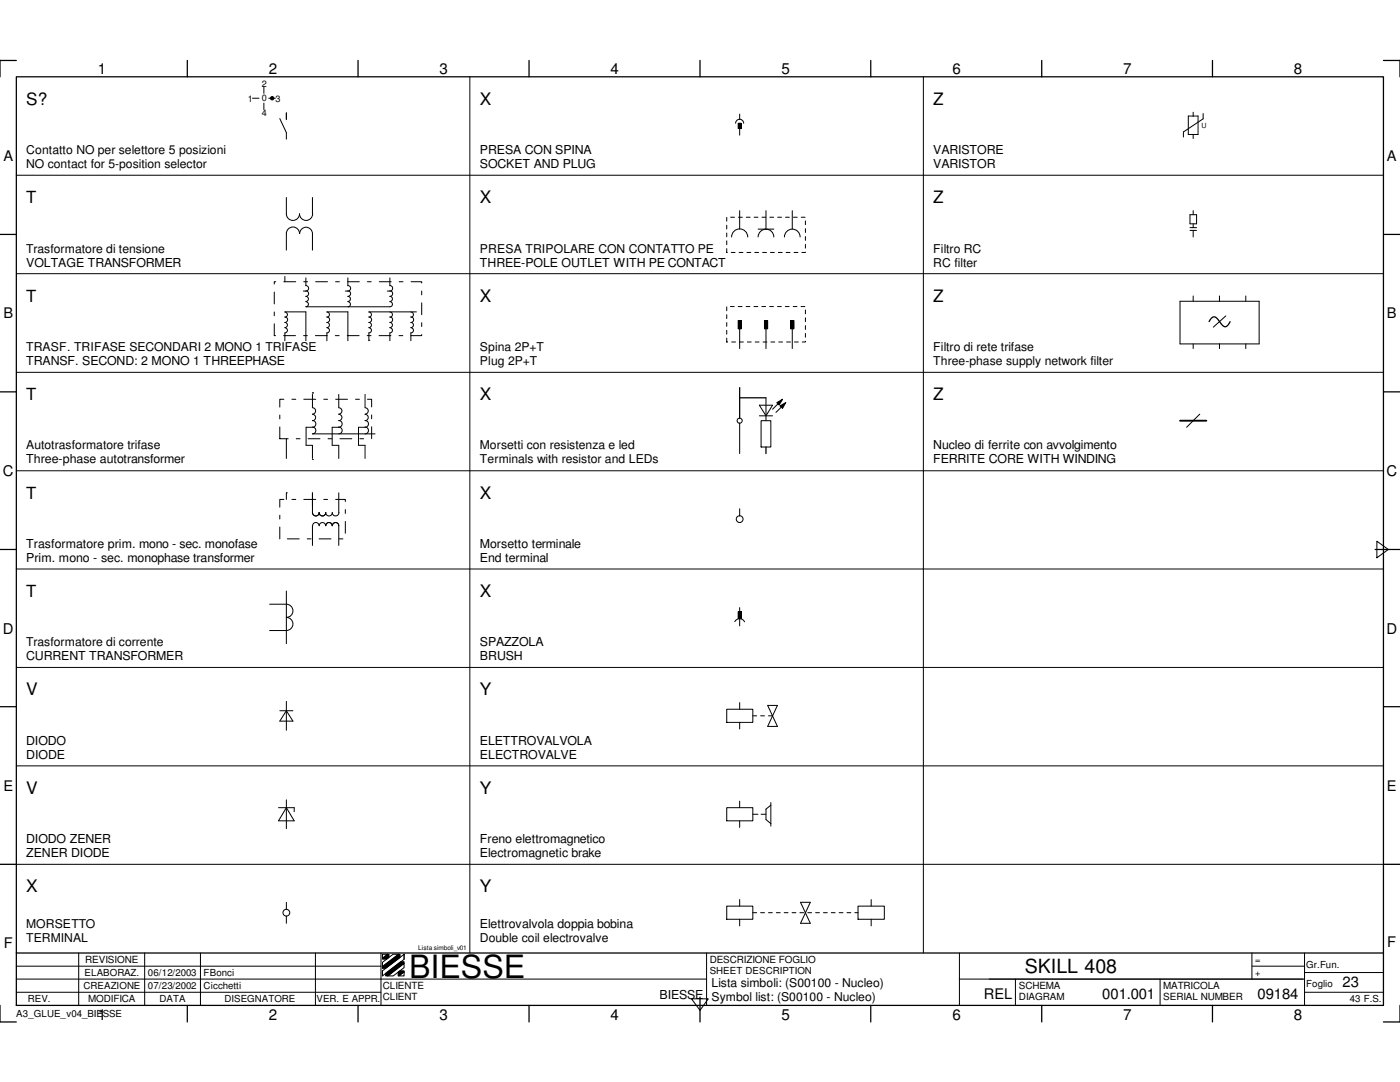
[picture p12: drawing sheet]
<svg xmlns="http://www.w3.org/2000/svg" width="279mm" height="216mm" viewBox="0 0 279 216" stroke-linecap="round" stroke-linejoin="round" font-family="sans-serif">
<defs><g id="words">
<text font-size="6.4" x="81.7" y="195.1">BIESSE</text>
<text font-size="3.9" x="204.6" y="194.1">SKILL 408</text>
<g font-size="3.4">
<text x="5.2" y="21">S?</text>
<text x="95.8" y="21">X</text>
<text x="186.3" y="21">Z</text>
<text x="95.8" y="40.6">X</text>
<text x="186.3" y="40.6">Z</text>
<text x="95.8" y="60.2">X</text>
<text x="186.3" y="60.2">Z</text>
<text x="95.8" y="79.8">X</text>
<text x="186.3" y="79.8">Z</text>
<text x="95.8" y="99.5">X</text>
<text x="95.8" y="119.1">X</text>
<text x="5.2" y="138.8">V</text>
<text x="95.8" y="138.8">Y</text>
<text x="5.2" y="158.4">V</text>
<text x="95.8" y="158.4">Y</text>
<text x="5.2" y="178">X</text>
<text x="95.8" y="178">Y</text>
</g>
<g font-size="3.3">
<text x="5.2" y="40.6">T</text>
<text x="5.2" y="60.2">T</text>
<text x="5.2" y="79.8">T</text>
<text x="5.2" y="99.5">T</text>
<text x="5.2" y="119.1">T</text>
</g>
<g font-size="3">
<text x="19.5" y="14.7">1</text>
<text x="53.6" y="14.7">2</text>
<text x="87.7" y="14.7">3</text>
<text x="121.8" y="14.7">4</text>
<text x="156" y="14.7">5</text>
<text x="190.1" y="14.7">6</text>
<text x="224.2" y="14.7">7</text>
<text x="258.2" y="14.7">8</text>
<text x=".6" y="95">C</text>
<text x="276.7" y="95">C</text>
<text x=".6" y="126.4">D</text>
<text x="276.7" y="126.4">D</text>
<text x="267.9" y="197">23</text>
<text x="19.5" y="203.5">1</text>
<text x="53.6" y="203.5">2</text>
<text x="87.7" y="203.5">3</text>
<text x="121.8" y="203.5">4</text>
<text x="156" y="203.5">5</text>
<text x="190.1" y="203.5">6</text>
<text x="220" y="199.3">001.001</text>
<text x="224.2" y="203.5">7</text>
<text x="251" y="199.3">09184</text>
<text x="258.2" y="203.5">8</text>
</g>
<g font-size="2.9">
<text x=".7" y="32.1">A</text>
<text x="276.8" y="32.1">A</text>
<text x=".7" y="63.5">B</text>
<text x="276.8" y="63.5">B</text>
<text x=".7" y="157.9">E</text>
<text x="276.8" y="157.9">E</text>
<text x=".8" y="189.2">F</text>
<text x="276.9" y="188.9">F</text>
<text x="196.3" y="199.3">REL</text>
</g>
<g font-size="2.5">
<text x="95.8" y="30.8">PRESA CON SPINA</text>
<text x="95.8" y="33.6">SOCKET AND PLUG</text>
<text x="186.3" y="30.8">VARISTORE</text>
<text x="186.3" y="33.6">VARISTOR</text>
<text x="5.2" y="53.2">VOLTAGE TRANSFORMER</text>
<text x="95.8" y="53.2">THREE-POLE OUTLET WITH PE CONTACT</text>
<text x="5.2" y="72.8">TRANSF. SECOND: 2 MONO 1 THREEPHASE</text>
<text x="186.3" y="89.7">Nucleo di ferrite con avvolgimento</text>
<text x="5.2" y="92.5">Three-phase autotransformer</text>
<text x="186.3" y="92.5">FERRITE CORE WITH WINDING</text>
<text x="5.2" y="109.3">Trasformatore prim. mono - sec. monofase</text>
<text x="5.2" y="112.1">Prim. mono - sec. monophase transformer</text>
<text x="95.8" y="109.3">Morsetto terminale</text>
<text x="95.8" y="112.1">End terminal</text>
<text x="5.2" y="131.7">CURRENT TRANSFORMER</text>
<text x="95.8" y="128.9">SPAZZOLA</text>
<text x="95.8" y="131.7">BRUSH</text>
<text x="5.2" y="148.6">DIODO</text>
<text x="95.8" y="148.6">ELETTROVALVOLA</text>
<text x="5.2" y="151.4">DIODE</text>
<text x="95.8" y="151.4">ELECTROVALVE</text>
<text x="5.2" y="168.2">DIODO ZENER</text>
<text x="5.2" y="171">ZENER DIODE</text>
<text x="95.8" y="168.2">Freno elettromagnetico</text>
<text x="95.8" y="171">Electromagnetic brake</text>
<text x="95.8" y="185.3">Elettrovalvola doppia bobina</text>
<text x="131.6" y="199.3">BIESSE</text>
</g>
<g font-size="2.4">
<text x="5.2" y="30.8">Contatto NO per selettore 5 posizioni</text>
<text x="5.2" y="33.6">NO contact for 5-position selector</text>
<text x="5.2" y="50.4">Trasformatore di tensione</text>
<text x="95.8" y="50.4">PRESA TRIPOLARE CON CONTATTO PE</text>
<text x="186.3" y="50.4">Filtro RC</text>
<text x="186.3" y="53.2">RC filter</text>
<text x="5.2" y="70">TRASF. TRIFASE SECONDARI 2 MONO 1 TRIFASE</text>
<text x="95.8" y="70">Spina 2P+T</text>
<text x="186.3" y="70">Filtro di rete trifase</text>
<text x="95.8" y="72.8">Plug 2P+T</text>
<text x="186.3" y="72.8">Three-phase supply network filter</text>
<text x="5.2" y="89.7">Autotrasformatore trifase</text>
<text x="95.8" y="89.7">Morsetti con resistenza e led</text>
<text x="95.8" y="92.5">Terminals with resistor and LEDs</text>
<text x="5.2" y="128.9">Trasformatore di corrente</text>
<text x="5.2" y="185.3">MORSETTO</text>
<text x="5.2" y="188">TERMINAL</text>
<text x="95.8" y="188">Double coil electrovalve</text>
<text x="142" y="197">Lista simboli: (S00100 - Nucleo)</text>
<text x="142" y="199.8">Symbol list: (S00100 - Nucleo)</text>
</g>
<g font-size="2">
<text x="17" y="192.1">REVISIONE</text>
<text x="76.4" y="197.4">CLIENTE</text>
<text x="141.6" y="192.1">DESCRIZIONE FOGLIO</text>
<text x="203.3" y="197.4">SCHEMA</text>
<text x="232.2" y="197.4">MATRICOLA</text>
<text x="17.6" y="200">MODIFICA</text>
<text x="76.4" y="199.6">CLIENT</text>
<text x="203.3" y="199.6">DIAGRAM</text>
<text x="232.2" y="199.6">SERIAL NUMBER</text>
</g>
<g font-size="1.9">
<text x="16.7" y="197.4">CREAZIONE</text>
<text x="16.9" y="194.7">ELABORAZ.</text>
<text x="29.5" y="194.7">06/12/2003</text>
<text x="29.5" y="197.4">07/23/2002</text>
<text x="40.6" y="194.7">FBonci</text>
<text x="40.6" y="197.4">Cicchetti</text>
<text x="141.6" y="194.4">SHEET DESCRIPTION</text>
<text x="260.7" y="197">Foglio</text>
<text x="260.7" y="193.1">Gr.Fun.</text>
<text x="3.3" y="202.9">A3_GLUE_v04_BIESSE</text>
<text x="5.6" y="200">REV.</text>
<text x="31.8" y="200">DATA</text>
<text x="44.8" y="200">DISEGNATORE</text>
<text x="63.2" y="200">VER. E APPR.</text>
<text x="269.4" y="200">43 F.S.</text>
</g>
<g font-size="1.8">
<text x="52.2" y="17.3">2</text>
<text x="49.4" y="20.3">1</text>
<text x="52.2" y="20.2">0</text>
<text x="52.2" y="23.2">4</text>
<text x="55" y="20.3">3</text>
<text x="250.5" y="192.1">=</text>
<text x="250.5" y="194.7">+</text>
</g>
<text font-size="1.4" x="239.8" y="25.5">U</text>
<text font-size="1.3" x="83.4" y="189.5">Lista simboli_v01</text>
</g></defs>
<g fill="none" stroke="#000" stroke-width=".25">
<path d="M3.3 15.3h272.8v185.3h-272.8zM3.3 12.1h-3.3v3.2M37.4 12.1v3.2M71.5 12.1v3.2M105.6 12.1v3.2M139.7 12.1v3.2M173.8 12.1v3.2M207.9 12.1v3.2M242 12.1v3.2M276.1 12.1h3.3v3.2M0 46.8h3.3M276.1 46.8h3.3"/>
<path d="M0 78.2h3.3M147.6 77.3v6.2M147.6 79.4h5.3M241.3 64.2l.4-.7 .4-.3a1.46 1.46 0 0 1 1.3 1 1.35 1.35 0 0 0 1.3 1l.8-1M276.1 78.2h3.3M152.9 89.2v1.3M0 109.6h3.3M274.4 109.6h5M0 141h3.3M276.1 141h3.3M0 172.5h3.3M276.1 172.5h3.3"/>
<path d="M3.3 190.2h272.8M139.7 199v4.9M0 200.6v3.3h3.3M37.4 200.6v3.3M71.5 200.6v3.3M105.6 200.6v3.3M173.8 200.6v3.3M207.9 200.6v3.3M242 200.6v3.3M279.4 200.6v3.3h-3.3"/>
</g>
<g fill="none" stroke="#000" stroke-width=".2">
<path d="M50.4 19.6h1.3M52.7 17.3v1.3M53.6 19.6h1.3M93.8 15.3v174.9M184.3 15.3v174.9M3.3 35h272.8M52.7 20.6v1.3M55.8 23.7l1.3 2.8v1.3M57.1 39.4v3.3a1.31 1.31 0 0 0 1.4 1.3 1.31 1.31 0 0 0 1.3-1.3 1.31 1.31 0 0 0 1.3 1.3 1.31 1.31 0 0 0 1.3-1.3M57.1 22.5v1.3M62.4 39.4v3.3M146.8 24.6a.8 .8 0 0 1 .8-.8 .8 .8 0 0 1 .8 .8"/>
<path d="M147.3 24.6h.7v1.1h-.7zM147.6 22.8v1M147.6 25.7v1.3M237.2 23.2h1.9v3.6h-1.9zM238.1 22.4v.8M238.1 26.8v.8M240.1 22.6v1.1l-3.9 2.6v1M3.3 54.6h272.8M56.9 55.2v1M59.8 46.6a1.31 1.31 0 0 0-1.3-1.3 1.31 1.31 0 0 0-1.4 1.3v3.3M59.8 46.6a1.27 1.27 0 0 1 1.3-1.3 1.27 1.27 0 0 1 1.3 1.3v3.3M61 57a.55 .55 0 0 1 .6 .5 .55 .55 0 0 1-.6 .6h-.5"/>
<path d="M61 58a.55 .55 0 0 1 .6 .6 .55 .55 0 0 1-.6 .5 .51 .51 0 0 1 .6 .5 .51 .51 0 0 1-.6 .6M61 55.5v1.5M69.4 57a.55 .55 0 0 1 .6 .5 .55 .55 0 0 1-.6 .6h-.5M69.4 58a.55 .55 0 0 1 .6 .6 .55 .55 0 0 1-.6 .5 .51 .51 0 0 1 .5 .5 .51 .51 0 0 1-.5 .6M69.4 55.5v1.5M77.8 57a.55 .55 0 0 1 .6 .5 .55 .55 0 0 1-.6 .6h-.5M77.8 58a.55 .55 0 0 1 .6 .6 .55 .55 0 0 1-.6 .5 .51 .51 0 0 1 .5 .5 .51 .51 0 0 1-.5 .6M77.8 55.5v1.5M146 47.3a1.61 1.61 0 0 1 1.6-1.6 1.61 1.61 0 0 1 1.6 1.6M147.6 42v3.7M151.3 47.3a1.57 1.57 0 0 1 1.6-1.6 1.57 1.57 0 0 1 1.5 1.6M151.3 45.7h3.1"/>
<path d="M152.9 42v3.7M156.5 47.3a1.57 1.57 0 0 1 1.6-1.6 1.57 1.57 0 0 1 1.6 1.6M158.1 42v3.7M237.5 42.8h1.3v1.9h-1.3zM237.5 45.4h1.3M237.5 46h1.3M238.1 42v.8M238.1 44.7v.7M238.1 46v1.3M238.1 59.1v1M243.4 59.1v1M248.6 59.1v1"/>
<path d="M3.3 74.3h272.8M56.9 62.3a.51 .51 0 0 1 .5 .5 .51 .51 0 0 1-.5 .5 .53 .53 0 0 1 .5 .5 .53 .53 0 0 1-.5 .5 .51 .51 0 0 1 .5 .6 .51 .51 0 0 1-.5 .5M56.9 65.4a.51 .51 0 0 1 .5 .5 .51 .51 0 0 1-.5 .5v1.6M56.9 62.2h4.1v5.8M61 60.2a.51 .51 0 0 1 .6 .5 .51 .51 0 0 1-.6 .5h16.8a.51 .51 0 0 0 .5-.5 .51 .51 0 0 0-.5-.5M62.4 78.4h.1M62.4 78.7v2.6M65.2 62.3a.51 .51 0 0 1 .5 .5 .51 .51 0 0 1-.5 .5 .53 .53 0 0 1 .6 .5 .53 .53 0 0 1-.6 .5 .51 .51 0 0 1 .5 .6 .51 .51 0 0 1-.5 .5M65.2 65.4a.51 .51 0 0 1 .5 .5 .51 .51 0 0 1-.5 .5v1.6M65.2 62.2h4.2v5.8M67.6 78.7v2.6M69.4 60.2a.51 .51 0 0 1 .5 .5 .51 .51 0 0 1-.5 .5"/>
<path d="M72.9 78.7v2.6M73.6 62.3a.51 .51 0 0 1 .5 .5 .51 .51 0 0 1-.5 .5 .53 .53 0 0 1 .6 .5 .53 .53 0 0 1-.6 .5 .51 .51 0 0 1 .5 .6 .51 .51 0 0 1-.5 .5M73.6 65.4a.51 .51 0 0 1 .5 .5 .51 .51 0 0 1-.5 .5v1.6M73.6 67.9h.1M73.6 62.2h9.5M77.8 62.3a.51 .51 0 0 1 .5 .5 .51 .51 0 0 1-.5 .5 .53 .53 0 0 1 .6 .5 .53 .53 0 0 1-.6 .5 .51 .51 0 0 1 .5 .6 .51 .51 0 0 1-.5 .5M77.8 65.4a.51 .51 0 0 1 .5 .5 .51 .51 0 0 1-.5 .5v1.6M82 62.3a.51 .51 0 0 1 .5 .5 .51 .51 0 0 1-.5 .5 .53 .53 0 0 1 .6 .5 .53 .53 0 0 1-.6 .5 .51 .51 0 0 1 .5 .6 .51 .51 0 0 1-.5 .5M82 65.4a.51 .51 0 0 1 .5 .5 .51 .51 0 0 1-.5 .5v1.6M147.3 64h.7v1.6h-.7zM147.6 65.6v4M152.6 64h.6v1.6h-.6z"/>
<path d="M152.9 65.6v4M152.9 79.4v4.5M156.2 79.7l-2 2M157.8 64h.7v1.6h-.7zM158.1 65.6v4M235.5 60.1h15.8v8.5h-15.8zM238.1 68.6v1M243.4 68.6v1M244.6 63l-2.5 2.3M248.6 68.6v1M3.3 93.9h272.8M57.1 98.3h.1"/>
<path d="M57.1 87.5v4M57.1 98.3v1.4M62.4 91.7h.1M62.4 85.2a.68 .68 0 0 1 .6 .7 .68 .68 0 0 1-.6 .7h12.4M62.4 83.9a.68 .68 0 0 1 .6 .7 .68 .68 0 0 1-.6 .7h-1.3v3.6h1.3v2.6M62.4 82.7a.63 .63 0 0 1 .6 .6 .63 .63 0 0 1-.6 .6M62.4 81.4a.63 .63 0 0 1 .6 .6 .63 .63 0 0 1-.6 .6M62.4 98.3v4a.68 .68 0 0 0 .6 .7 .68 .68 0 0 0 .7-.7M67.6 81.4a.63 .63 0 0 1 .6 .6 .63 .63 0 0 1-.6 .6M67.6 82.7a.63 .63 0 0 1 .6 .6 .63 .63 0 0 1-.6 .6M67.6 83.9a.68 .68 0 0 1 .7 .7 .68 .68 0 0 1-.7 .7h-1.3v3.6h1.3v2.6M67.6 85.2a.68 .68 0 0 1 .7 .7 .68 .68 0 0 1-.7 .7"/>
<path d="M67.6 98.3v4M72.9 81.4a.63 .63 0 0 1 .6 .6 .63 .63 0 0 1-.6 .6M72.9 82.7a.63 .63 0 0 1 .6 .6 .63 .63 0 0 1-.6 .6M72.9 83.9a.68 .68 0 0 1 .6 .7 .68 .68 0 0 1-.6 .7h-1.4v3.6h1.4v2.6M72.9 85.2a.68 .68 0 0 1 .6 .7 .68 .68 0 0 1-.6 .7M147.6 84.4v6.1M151.6 80.9h2.6l-1.3 2.1zM151.6 83h2.6M151.9 83.9h1.9v5.3h-1.9zM155 80.3l1.2-.6-.7 1.1zM155.7 81l1.1-.7-.6 1.2zM156.8 80.3l-1.9 2"/>
<path d="M239.4 82.6l-2.6 2.7M3.3 113.5h272.8M57.1 117.9v10.5M62.4 104.9v3.9M62.4 104.9a.63 .63 0 0 1 .6-.6 .63 .63 0 0 1 .7 .6M63.7 102.3a.68 .68 0 0 0 .6 .7 .68 .68 0 0 0 .7-.7M63.7 104.9a.63 .63 0 0 1 .6-.6 .63 .63 0 0 1 .7 .6M65 102.3a.68 .68 0 0 0 .7 .7 .68 .68 0 0 0 .6-.7M65 104.9a.63 .63 0 0 1 .7-.6 .63 .63 0 0 1 .6 .6M66.3 102.3a.68 .68 0 0 0 .7 .7 .68 .68 0 0 0 .6-.7M66.3 104.9a.63 .63 0 0 1 .7-.6 .63 .63 0 0 1 .6 .6v3.9M147.6 101.5v1.5"/>
<path d="M274.8 108l2.3 1.6-2.3 1.7zM3.3 133.2h272.8M53.8 120.6h3.3a1.31 1.31 0 0 1 1.4 1.3 1.31 1.31 0 0 1-1.4 1.3 1.31 1.31 0 0 1 1.4 1.3 1.31 1.31 0 0 1-1.4 1.3h-3.3M57.1 140v5.7M146.6 124a1.08 1.08 0 0 1 1-.6 1.08 1.08 0 0 1 1 .7M147.3 122h.7v1.4h-.7zM147.6 121.2v3.7M3.3 152.8h272.8M55.8 141.8h2.7M57.1 159.6v5.8M57.1 141.8l1.4 2.1h-2.7zM145 141.5h5.2v2.6h-5.2z"/>
<path d="M147.6 140.2v1.3M147.6 144.1v1.4M147.6 159.9v1.3M153.2 140.8l2 4.1h-2l2-4.1zM3.3 172.5h272.8M55.6 161.2h3.1v.8M57.1 161.2l1.6 2.6h-3.1zM145 161.2h5.2v2.6h-5.2zM147.6 163.8v1.3M147.6 179.5v1.3M150.2 162.5h1.1M151.9 162.5h1"/>
<path d="M153.8 160.7l-.9 .8v2l.9 .8M153.8 160.1v4.7M173.9 179.5v1.3M3.3 195.4h137.7M3.3 198h72.7M3.3 192.8h72.7M15.7 190.2v10.4M28.9 190.2v10.4M40 190.2v10.4M57.1 180v1.5M57.1 182.8v1.4M62.9 190.2v10.4"/>
<path d="M76 190.2v10.4M76.3 192.9l3.2-2.5h.3v.7l-2.8 2.1h-.7zM76.3 191.2l1-.8h.3v.6l-.4 .4h-.9zM76.3 193.7l4.3-3.3v1l-4.3 3.3zM76.3 192l2.1-1.6h1.1l-3.2 2.5zM76.3 190.4h1l-1 .8zM76.3 192.9v.4M76.3 193.7v1M77 194.2l3-2.3h.6v.3l-3.2 2.5h-.4zM77.4 194.7l3.2-2.5v.9l-2.1 1.6zM79.5 194l.3-.3h.8v.2l-1 .8h-.1zM79.6 194.7l1-.8v.8z"/>
<path d="M80.6 190.4v1M138 199.3h3.4l-1.7 2.3zM141 190.2v10.4M145 180.8h5.2v2.6h-5.2zM147.6 183.4v1.3M159.8 180h1.9l-1.9 4.2h1.9zM171.2 180.8h5.3v2.6h-5.3zM173.9 183.4v1.3M191.5 195.4h68.8M191.5 190.2v10.4M202.6 195.4v5.2M231.5 195.4v5.2"/>
<path d="M249.9 192.8h10.4M249.9 190.2v5.2M260.3 190.2v10.4M260.3 198h15.8M260.3 194.1h15.8"/>
<circle cx="54.3" cy="19.6" r=".34"/>
<circle cx="147.6" cy="83.9" r=".51"/>
<circle cx="147.6" cy="103.6" r=".68"/>
<circle cx="57.1" cy="182.1" r=".68"/>
</g>
<g fill="#000">
<path d="M155 80.3l1.2-.6-.7 1.1zM155.7 81l1.1-.7-.6 1.2z"/>
<path d="M147.3 24.6h.7v1.1h-.7z" fill-rule="evenodd"/>
<path d="M147.3 64h.7v1.6h-.7z" fill-rule="evenodd"/>
<path d="M152.6 64h.6v1.6h-.6z" fill-rule="evenodd"/>
<path d="M157.8 64h.7v1.6h-.7z" fill-rule="evenodd"/>
<path d="M147.3 122h.7v1.4h-.7z" fill-rule="evenodd"/>
<path d="M76.3 191.2l1-.8h.3v.6l-.4 .4h-.9z" fill-rule="evenodd"/>
<path d="M77 194.2l3-2.3h.6v.3l-3.2 2.5h-.4z" fill-rule="evenodd"/>
<path d="M76.3 192.9l3.2-2.5h.3v.7l-2.8 2.1h-.7z" fill-rule="evenodd"/>
<path d="M79.5 194l.3-.3h.8v.2l-1 .8h-.1z" fill-rule="evenodd"/>
<circle cx="54.3" cy="19.6" r=".34"/>
</g>
<path d="M54.7 67v-10.8h29.5v10.8h-29.5M55.8 87.5v-7.8h18.4v7.8h-18.4M55.8 107.5v-7.8h13.1v7.8h-13.1" fill="none" stroke="#000" stroke-width=".2" stroke-dasharray="2.4 1.6 .8 1.6"/>
<path d="M145 50.4v-7.1h15.7v7.1h-15.7M145 68.2v-7h15.7v7h-15.7M150.2 142.8h4M150.2 182.1h21" fill="none" stroke="#000" stroke-width=".2" stroke-dasharray=".8 .8"/>
<path d="M235.5 83.9h5.2" fill="none" stroke="#000" stroke-width=".38"/>
<use href="#words"/>
</svg>
